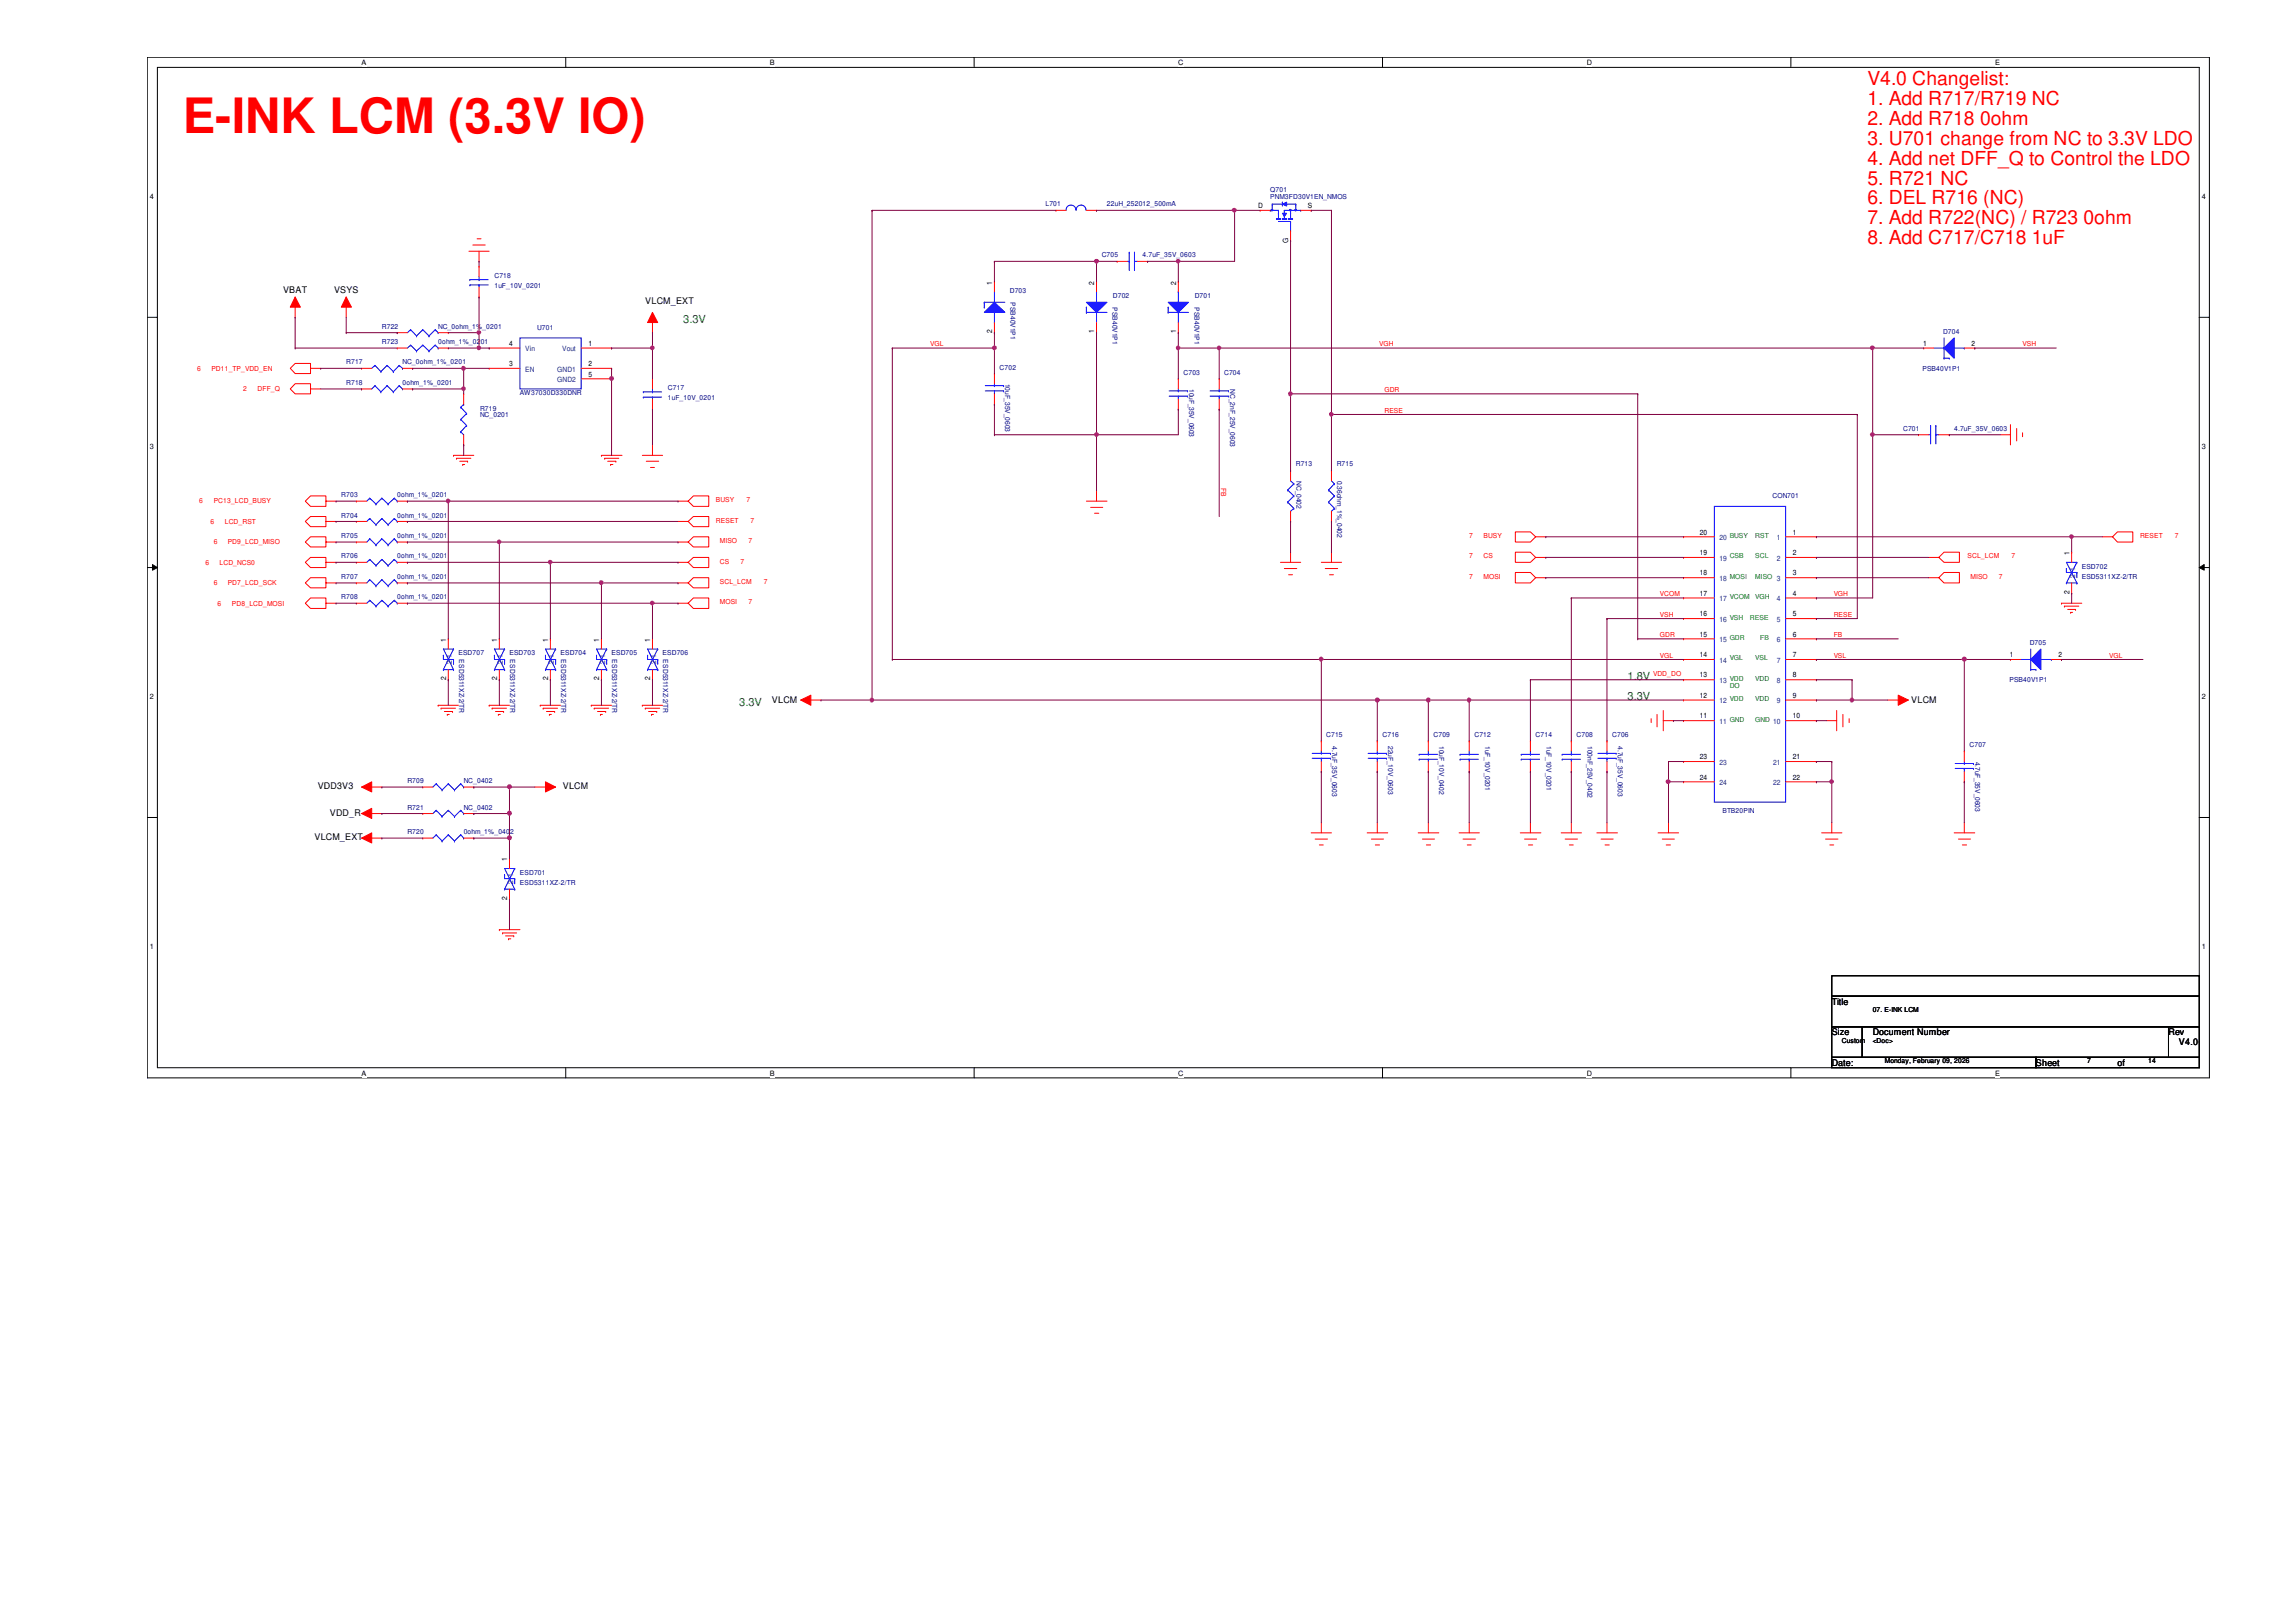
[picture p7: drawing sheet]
<svg xmlns="http://www.w3.org/2000/svg" width="297mm" height="210mm" viewBox="0 0 297 210" stroke-linecap="round" stroke-linejoin="round" font-family="sans-serif">
<defs><g id="words">
<text font-size="6.3" fill="#f00" x="23.7" y="17.2">E-INK LCM (3.3V IO)</text>
<g font-size="2.5" fill="#f00">
<text x="241.6" y="11">V4.0 Changelist:</text>
<text x="241.6" y="13.5">1. Add R717/R719 NC</text>
<text x="241.6" y="16.1">2. Add R718 0ohm</text>
<text x="241.6" y="18.7">3. U701 change from NC to 3.3V LDO</text>
<text x="241.6" y="21.3">4. Add net DFF_Q to Control the LDO</text>
<text x="241.6" y="23.9">5. R721 NC</text>
<text x="241.6" y="26.5">6. DEL R716 (NC)</text>
<text x="241.6" y="29">7. Add R722(NC) / R723 0ohm</text>
<text x="241.6" y="31.6">8. Add C717/C718 1uF</text>
</g>
<g font-size="1.4" fill="#008000">
<text x="88.4" y="41.8">3.3V</text>
<text x="210.6" y="88">1.8V</text>
<text x="95.6" y="91.3">3.3V</text>
<text x="210.6" y="90.6">3.3V</text>
</g>
<g font-size="1.2">
<text x="36.6" y="38">VBAT</text>
<text x="43.2" y="38">VSYS</text>
<text x="83.5" y="39.3">VLCM_EXT</text>
<text x="99.9" y="90.9">VLCM</text>
<text x="247.3" y="90.9">VLCM</text>
<text x="41.1" y="102.1">VDD3V3</text>
<text x="42.7" y="105.6">VDD_R</text>
<text x="72.8" y="102.1">VLCM</text>
<text x="40.7" y="108.8">VLCM_EXT</text>
<text x="237" y="130">Title</text>
<text x="237" y="134">Size</text>
<text x="237" y="137.9">Date:</text>
<text x="242.3" y="134">Document Number</text>
<text x="263.4" y="137.9">Sheet</text>
<text x="273.9" y="137.9">of</text>
<text x="280.5" y="134">Rev</text>
<text x="281.9" y="135.3">V4.0</text>
</g>
<g font-size=".9">
<text x="46.8" y="8.4">A</text>
<text x="99.6" y="8.4">B</text>
<text x="152.4" y="8.4">C</text>
<text x="205.3" y="8.4">D</text>
<text x="258.1" y="8.4">E</text>
<text x="19.4" y="25.7">4</text>
<text x="162.8" y="26.9">D</text>
<text x="169.2" y="26.9">S</text>
<text x="284.9" y="25.7">4</text>
<text x="166.7" y="31.5" transform="rotate(-90 166.7 31.5)">G</text>
<text x="128.4" y="36.8" transform="rotate(-90 128.4 36.8)">1</text>
<text x="141.6" y="36.8" transform="rotate(-90 141.6 36.8)">2</text>
<text x="152.1" y="36.8" transform="rotate(-90 152.1 36.8)">2</text>
<text x="65.9" y="47.4">3</text>
<text x="65.9" y="44.7">4</text>
<text x="76.1" y="44.7">1</text>
<text x="76.1" y="47.4">2</text>
<text x="128.4" y="43.1" transform="rotate(-90 128.4 43.1)">2</text>
<text x="141.6" y="43.1" transform="rotate(-90 141.6 43.1)">1</text>
<text x="152.1" y="43.1" transform="rotate(-90 152.1 43.1)">1</text>
<text x="248.8" y="44.7">1</text>
<text x="255.1" y="44.7">2</text>
<text x="76.1" y="48.7">5</text>
<text x="19.4" y="58.1">3</text>
<text x="284.9" y="58.1">3</text>
<text x="219.9" y="71.8">19</text>
<text x="219.9" y="69.2">20</text>
<text x="231.9" y="69.2">1</text>
<text x="231.9" y="71.8">2</text>
<text x="267.7" y="71.8" transform="rotate(-90 267.7 71.8)">1</text>
<text x="219.9" y="77.1">17</text>
<text x="219.9" y="74.5">18</text>
<text x="231.9" y="74.5">3</text>
<text x="231.9" y="77.1">4</text>
<text x="267.7" y="76.8" transform="rotate(-90 267.7 76.8)">2</text>
<text x="57.7" y="83.1" transform="rotate(-90 57.7 83.1)">1</text>
<text x="64.3" y="83.1" transform="rotate(-90 64.3 83.1)">1</text>
<text x="70.9" y="83.1" transform="rotate(-90 70.9 83.1)">1</text>
<text x="77.5" y="83.1" transform="rotate(-90 77.5 83.1)">1</text>
<text x="84.1" y="83.1" transform="rotate(-90 84.1 83.1)">1</text>
<text x="219.9" y="82.4">15</text>
<text x="219.9" y="79.8">16</text>
<text x="231.9" y="79.8">5</text>
<text x="231.9" y="82.4">6</text>
<text x="57.7" y="88.1" transform="rotate(-90 57.7 88.1)">2</text>
<text x="64.3" y="88.1" transform="rotate(-90 64.3 88.1)">2</text>
<text x="70.9" y="88.1" transform="rotate(-90 70.9 88.1)">2</text>
<text x="77.5" y="88.1" transform="rotate(-90 77.5 88.1)">2</text>
<text x="84.1" y="88.1" transform="rotate(-90 84.1 88.1)">2</text>
<text x="219.9" y="87.7">13</text>
<text x="219.9" y="85">14</text>
<text x="231.9" y="85">7</text>
<text x="231.9" y="87.7">8</text>
<text x="260" y="85">1</text>
<text x="266.3" y="85">2</text>
<text x="19.4" y="90.5">2</text>
<text x="219.9" y="93">11</text>
<text x="219.9" y="90.3">12</text>
<text x="231.9" y="90.3">9</text>
<text x="231.9" y="93">10</text>
<text x="284.9" y="90.5">2</text>
<text x="219.9" y="98.3">23</text>
<text x="219.9" y="100.9">24</text>
<text x="231.9" y="98.3">21</text>
<text x="231.9" y="100.9">22</text>
<text x="65.6" y="111.5" transform="rotate(-90 65.6 111.5)">1</text>
<text x="65.6" y="116.5" transform="rotate(-90 65.6 116.5)">2</text>
<text x="19.4" y="122.8">1</text>
<text x="284.9" y="122.8">1</text>
<text x="242.3" y="131">07. E-INK LCM</text>
<text x="238.3" y="135">Custom</text>
<text x="242.3" y="135">&lt;Doc&gt;</text>
<text x="243.8" y="137.6">Monday, February 09, 2026</text>
<text x="270" y="137.6">7</text>
<text x="277.9" y="137.6">14</text>
<text x="46.8" y="139.2">A</text>
<text x="99.6" y="139.2">B</text>
<text x="152.4" y="139.2">C</text>
<text x="205.3" y="139.2">D</text>
<text x="258.1" y="139.2">E</text>
</g>
<g font-size=".9" fill="#000080">
<text x="135.3" y="26.7">L701</text>
<text x="143.2" y="26.7">22uH_252012_500mA</text>
<text x="164.3" y="24.8">Q701</text>
<text x="164.3" y="25.8">PNM3FD30V1EN_NMOS</text>
<text x="64" y="35.9">C718</text>
<text x="142.5" y="33.3">C705</text>
<text x="147.8" y="33.3">4.7uF_35V_0603</text>
<text x="64" y="37.3">1uF_10V_0201</text>
<text x="130.6" y="37.9">D703</text>
<text x="130.7" y="39.1" transform="rotate(90 130.7 39.1)">PSB40V1P1</text>
<text x="143.9" y="39.8" transform="rotate(90 143.9 39.8)">PSB40V1P1</text>
<text x="144" y="38.6">D702</text>
<text x="154.5" y="39.8" transform="rotate(90 154.5 39.8)">PSB40V1P1</text>
<text x="154.6" y="38.6">D701</text>
<text x="44.8" y="47.2">R717</text>
<text x="49.4" y="42.5">R722</text>
<text x="49.4" y="44.5">R723</text>
<text x="52.1" y="47.2">NC_0ohm_1%_0201</text>
<text x="56.7" y="42.5">NC_0ohm_1%_0201</text>
<text x="56.7" y="44.5">0ohm_1%_0201</text>
<text x="69.5" y="42.7">U701</text>
<text x="129.3" y="47.8">C702</text>
<text x="248.7" y="48">PSB40V1P1</text>
<text x="251.4" y="43.2">D704</text>
<text x="44.8" y="49.8">R718</text>
<text x="52.1" y="49.8">0ohm_1%_0201</text>
<text x="62.1" y="53.1">R719</text>
<text x="67.3" y="51.1">AW37030D330DNR</text>
<text x="86.4" y="50.5">C717</text>
<text x="86.4" y="51.8">1uF_10V_0201</text>
<text x="130" y="49.7" transform="rotate(90 130 49.7)">10uF_35V_0603</text>
<text x="153.1" y="48.5">C703</text>
<text x="153.8" y="50.3" transform="rotate(90 153.8 50.3)">10uF_35V_0603</text>
<text x="158.4" y="48.5">C704</text>
<text x="159.1" y="50.3" transform="rotate(90 159.1 50.3)">NC_2nF_25V_0603</text>
<text x="62.1" y="54">NC_0201</text>
<text x="246.2" y="55.8">C701</text>
<text x="252.8" y="55.8">4.7uF_35V_0603</text>
<text x="44.2" y="64.3">R703</text>
<text x="51.4" y="64.3">0ohm_1%_0201</text>
<text x="167.6" y="60.4">R713</text>
<text x="167.7" y="62.2" transform="rotate(90 167.7 62.2)">NC_0402</text>
<text x="172.9" y="60.4">R715</text>
<text x="173" y="62.2" transform="rotate(90 173 62.2)">0.36ohm_1%_0402</text>
<text x="229.3" y="64.5">CON701</text>
<text x="44.2" y="67">R704</text>
<text x="44.2" y="69.6">R705</text>
<text x="51.4" y="67">0ohm_1%_0201</text>
<text x="51.4" y="69.6">0ohm_1%_0201</text>
<text x="44.2" y="72.3">R706</text>
<text x="44.2" y="74.9">R707</text>
<text x="44.2" y="77.6">R708</text>
<text x="51.4" y="72.3">0ohm_1%_0201</text>
<text x="51.4" y="74.9">0ohm_1%_0201</text>
<text x="51.4" y="77.6">0ohm_1%_0201</text>
<text x="269.3" y="73.6">ESD702</text>
<text x="269.3" y="74.9">ESD5311XZ-2/TR</text>
<text x="262.6" y="83.5">D705</text>
<text x="59.3" y="84.8">ESD707</text>
<text x="59.4" y="85.3" transform="rotate(90 59.4 85.3)">ESD5311XZ-2/TR</text>
<text x="65.9" y="84.8">ESD703</text>
<text x="66" y="85.3" transform="rotate(90 66 85.3)">ESD5311XZ-2/TR</text>
<text x="72.5" y="84.8">ESD704</text>
<text x="72.6" y="85.3" transform="rotate(90 72.6 85.3)">ESD5311XZ-2/TR</text>
<text x="79.1" y="84.8">ESD705</text>
<text x="79.2" y="85.3" transform="rotate(90 79.2 85.3)">ESD5311XZ-2/TR</text>
<text x="85.7" y="84.8">ESD706</text>
<text x="85.8" y="85.3" transform="rotate(90 85.8 85.3)">ESD5311XZ-2/TR</text>
<text x="260" y="88.3">PSB40V1P1</text>
<text x="171.6" y="95.4">C715</text>
<text x="178.9" y="95.4">C716</text>
<text x="185.5" y="95.4">C709</text>
<text x="190.8" y="95.4">C712</text>
<text x="198.7" y="95.4">C714</text>
<text x="204" y="95.4">C708</text>
<text x="208.6" y="95.4">C706</text>
<text x="52.7" y="101.3">R709</text>
<text x="60" y="101.3">NC_0402</text>
<text x="172.3" y="96.6" transform="rotate(90 172.3 96.6)">4.7uF_35V_0603</text>
<text x="179.6" y="96.6" transform="rotate(90 179.6 96.6)">22uF_10V_0603</text>
<text x="186.2" y="96.6" transform="rotate(90 186.2 96.6)">10uF_10V_0402</text>
<text x="192.2" y="96.6" transform="rotate(90 192.2 96.6)">1uF_10V_0201</text>
<text x="200.1" y="96.6" transform="rotate(90 200.1 96.6)">1uF_10V_0201</text>
<text x="205.4" y="96.6" transform="rotate(90 205.4 96.6)">100nF_25V_0402</text>
<text x="209.3" y="96.6" transform="rotate(90 209.3 96.6)">4.7uF_35V_0603</text>
<text x="254.8" y="96.7">C707</text>
<text x="255.5" y="98.6" transform="rotate(90 255.5 98.6)">4.7uF_35V_0603</text>
<text x="52.7" y="107.9">R720</text>
<text x="52.7" y="104.8">R721</text>
<text x="60" y="107.9">0ohm_1%_0402</text>
<text x="60" y="104.8">NC_0402</text>
<text x="222.8" y="105.2">BTB20PIN</text>
<text x="67.3" y="113.2">ESD701</text>
<text x="67.3" y="114.5">ESD5311XZ-2/TR</text>
</g>
<g font-size=".9" fill="#f00">
<text x="25.5" y="48">6</text>
<text x="27.3" y="48">PD11_TP_VDD_EN</text>
<text x="120.4" y="44.8">VGL</text>
<text x="178.4" y="44.8">VGH</text>
<text x="261.7" y="44.8">VSH</text>
<text x="31.5" y="50.6">2</text>
<text x="33.3" y="50.6">DFF_Q</text>
<text x="179.1" y="53.4">RESE</text>
<text x="179.1" y="50.7">GDR</text>
<text x="25.8" y="65.2">6</text>
<text x="27.6" y="65.2">PC13_LCD_BUSY</text>
<text x="92.6" y="65">BUSY</text>
<text x="96.6" y="65">7</text>
<text x="158" y="63.1" transform="rotate(90 158 63.1)">FB</text>
<text x="27.2" y="67.8">6</text>
<text x="27.6" y="70.4">6</text>
<text x="29.1" y="67.8">LCD_RST</text>
<text x="29.5" y="70.4">PD9_LCD_MISO</text>
<text x="92.6" y="67.6">RESET</text>
<text x="93.1" y="70.3">MISO</text>
<text x="96.8" y="70.3">7</text>
<text x="97.1" y="67.6">7</text>
<text x="190.1" y="69.6">7</text>
<text x="191.9" y="69.6">BUSY</text>
<text x="276.9" y="69.6">RESET</text>
<text x="281.3" y="69.6">7</text>
<text x="26.6" y="73.1">6</text>
<text x="27.6" y="75.7">6</text>
<text x="28.4" y="73.1">LCD_NCS0</text>
<text x="29.5" y="75.7">PD7_LCD_SCK</text>
<text x="93.1" y="72.9">CS</text>
<text x="93.1" y="75.6">SCL_LCM</text>
<text x="95.8" y="72.9">7</text>
<text x="98.8" y="75.6">7</text>
<text x="190.1" y="72.3">7</text>
<text x="190.1" y="74.9">7</text>
<text x="191.9" y="72.3">CS</text>
<text x="191.9" y="74.9">MOSI</text>
<text x="214.8" y="77.1">VCOM</text>
<text x="237.2" y="77.1">VGH</text>
<text x="254.6" y="72.3">SCL_LCM</text>
<text x="254.9" y="74.9">MISO</text>
<text x="258.6" y="74.9">7</text>
<text x="260.2" y="72.3">7</text>
<text x="28.2" y="78.4">6</text>
<text x="30" y="78.4">PD8_LCD_MOSI</text>
<text x="93.1" y="78.2">MOSI</text>
<text x="96.8" y="78.2">7</text>
<text x="214.8" y="79.8">VSH</text>
<text x="214.8" y="82.4">GDR</text>
<text x="237.2" y="82.4">FB</text>
<text x="237.2" y="79.8">RESE</text>
<text x="213.9" y="87.5">VDD_DO</text>
<text x="214.8" y="85.1">VGL</text>
<text x="237.2" y="85.1">VSL</text>
<text x="272.9" y="85.1">VGL</text>
</g>
<g font-size=".9" fill="#004080">
<text x="67.9" y="45.5">Vin</text>
<text x="72.7" y="45.5">Vout</text>
<text x="67.9" y="48.1">EN</text>
<text x="72.1" y="48.1">GND1</text>
<text x="72.1" y="49.4">GND2</text>
<text x="222.5" y="69.9">20</text>
<text x="229.9" y="69.9">1</text>
<text x="222.5" y="77.8">17</text>
<text x="222.5" y="75.2">18</text>
<text x="222.5" y="72.6">19</text>
<text x="229.9" y="72.6">2</text>
<text x="229.9" y="75.2">3</text>
<text x="229.9" y="77.8">4</text>
<text x="268.5" y="74.8" transform="rotate(-90 268.5 74.8)">2</text>
<text x="268.5" y="73.9" transform="rotate(-90 268.5 73.9)">1</text>
<text x="222.5" y="83.1">15</text>
<text x="222.5" y="80.5">16</text>
<text x="229.9" y="80.5">5</text>
<text x="229.9" y="83.1">6</text>
<text x="58.5" y="86" transform="rotate(-90 58.5 86)">2</text>
<text x="58.5" y="85.1" transform="rotate(-90 58.5 85.1)">1</text>
<text x="65.1" y="86" transform="rotate(-90 65.1 86)">2</text>
<text x="65.1" y="85.1" transform="rotate(-90 65.1 85.1)">1</text>
<text x="71.7" y="86" transform="rotate(-90 71.7 86)">2</text>
<text x="71.7" y="85.1" transform="rotate(-90 71.7 85.1)">1</text>
<text x="78.3" y="86" transform="rotate(-90 78.3 86)">2</text>
<text x="78.3" y="85.1" transform="rotate(-90 78.3 85.1)">1</text>
<text x="84.9" y="86" transform="rotate(-90 84.9 86)">2</text>
<text x="84.9" y="85.1" transform="rotate(-90 84.9 85.1)">1</text>
<text x="222.5" y="88.4">13</text>
<text x="222.5" y="85.8">14</text>
<text x="229.9" y="85.8">7</text>
<text x="229.9" y="88.4">8</text>
<text x="222.5" y="93.7">11</text>
<text x="222.5" y="91">12</text>
<text x="229.4" y="93.7">10</text>
<text x="229.9" y="91">9</text>
<text x="222.5" y="99">23</text>
<text x="222.5" y="101.6">24</text>
<text x="229.4" y="99">21</text>
<text x="229.4" y="101.6">22</text>
<text x="66.4" y="113.5" transform="rotate(-90 66.4 113.5)">1</text>
<text x="66.4" y="114.4" transform="rotate(-90 66.4 114.4)">2</text>
</g>
<g font-size=".9" fill="#008000">
<text x="223.8" y="69.6">BUSY</text>
<text x="227.1" y="69.6">RST</text>
<text x="223.8" y="72.3">CSB</text>
<text x="223.8" y="74.9">MOSI</text>
<text x="223.8" y="77.6">VCOM</text>
<text x="227.1" y="72.3">SCL</text>
<text x="227.1" y="74.9">MISO</text>
<text x="227.1" y="77.6">VGH</text>
<text x="223.8" y="80.2">VSH</text>
<text x="223.8" y="82.8">GDR</text>
<text x="226.4" y="80.2">RESE</text>
<text x="227.7" y="82.8">FB</text>
<text x="223.8" y="85.5">VGL</text>
<text x="223.8" y="88.1">VDD</text>
<text x="223.8" y="89">DO</text>
<text x="227.1" y="85.5">VSL</text>
<text x="227.1" y="88.1">VDD</text>
<text x="223.8" y="90.8">VDD</text>
<text x="223.8" y="93.4">GND</text>
<text x="227.1" y="90.8">VDD</text>
<text x="227.1" y="93.4">GND</text>
</g>
</g></defs>
<path d="M19.1 7.4h266.7v132.1h-266.7zM20.4 8.7h264.1v129.5h-264.1z" fill="none" stroke="#000" stroke-width=".13"/>
<g fill="#fff">
<path d="M46.8 7.6h.6v1h-.6z"/>
<path d="M46.8 138.3h.6v1.1h-.6z"/>
</g>
<path d="M73.2 7.4v1.3M73.2 138.2v1.3" fill="none" stroke="#000" stroke-width=".13"/>
<g fill="#fff">
<path d="M99.6 7.6h.6v1h-.6z"/>
<path d="M99.6 138.3h.6v1.1h-.6z"/>
</g>
<path d="M126 7.4v1.3M126 138.2v1.3" fill="none" stroke="#000" stroke-width=".13"/>
<g fill="#fff">
<path d="M152.4 7.6h.7v1h-.7z"/>
<path d="M152.4 138.3h.7v1.1h-.7z"/>
</g>
<path d="M178.9 7.4v1.3M178.9 138.2v1.3" fill="none" stroke="#000" stroke-width=".13"/>
<g fill="#fff">
<path d="M205.3 7.6h.7v1h-.7z"/>
<path d="M205.3 138.3h.7v1.1h-.7z"/>
</g>
<path d="M231.7 7.4v1.3M231.7 138.2v1.3" fill="none" stroke="#000" stroke-width=".13"/>
<g fill="#fff">
<path d="M258.1 7.6h.6v1h-.6z"/>
<path d="M258.1 138.3h.6v1.1h-.6z"/>
<path d="M19.4 24.9h.5v1h-.5z"/>
<path d="M284.9 24.9h.5v1h-.5z"/>
<path d="M19.4 57.2h.5v1.1h-.5z"/>
<path d="M284.9 57.2h.5v1.1h-.5z"/>
</g>
<path d="M19.1 41.1h1.3M284.5 41.1h1.3" fill="none" stroke="#000" stroke-width=".13"/>
<g fill="#fff">
<path d="M19.4 89.6h.5v1.1h-.5z"/>
<path d="M284.9 89.6h.5v1.1h-.5z"/>
</g>
<path d="M19.1 73.4h1.3M19.7 73.1l.7 .3-.7 .4zM284.5 73.4l.7-.3v.7zM284.5 73.4h1.3" fill="none" stroke="#000" stroke-width=".13"/>
<path d="M19.7 73.1l.7 .3-.7 .4zM284.5 73.4l.7-.3v.7z" fill="#000"/>
<g fill="#fff">
<path d="M19.4 122h.5v1h-.5z"/>
<path d="M284.9 122h.5v1h-.5z"/>
</g>
<path d="M19.1 105.8h1.3M284.5 105.8h1.3" fill="none" stroke="#000" stroke-width=".13"/>
<path d="M103.6 90.6l1.3-.6v1.3z" fill="#f00"/>
<g fill="none" stroke="#f00" stroke-width=".13">
<path d="M140.5 64.9h2.7M141.1 65.7h1.6M141.6 66.4h.6M141.9 63.5v1.4M165.7 72.8h2.6M166.2 73.6h1.6M166.7 74.4h.5M167 71.5v1.3M170.9 72.8h2.7M171.5 73.6h1.6M172 74.4h.5M172.3 71.5v1.3"/>
<path d="M103.6 90.6l1.3-.6v1.3zM103.6 90.6h2.6M183.5 107.8h2.6M184 108.6h1.6M184.5 109.3h.6M184.8 106.5v1.3M188.8 107.8h2.6M189.3 108.6h1.6M189.8 109.3h.5M190.1 106.5v1.3M202 107.8h2.6M202.5 108.6h1.6"/>
<path d="M203 109.3h.5M203.3 106.5v1.3M206.6 107.8h2.7M207.1 108.6h1.6M207.6 109.3h.6M207.9 106.5v1.3"/>
</g>
<path d="M46.8 101.9l1.3-.7v1.3z" fill="#f00"/>
<path d="M46.8 101.9l1.3-.7v1.3zM46.8 101.9h2.6" fill="none" stroke="#f00" stroke-width=".13"/>
<path d="M70.6 101.2l1.3 .7-1.3 .6z" fill="#f00"/>
<path d="M77.8 58.9h.1M77.8 58.9h2.7M78.2 59.3h.1M78.2 59.3h1.9M78.6 59.7h1.1M79.7 59.7h.1M79 60.1h.1M79 60.1h.3M69.2 101.9h2.7M70.6 101.2l1.3 .7-1.3 .6z" fill="none" stroke="#f00" stroke-width=".13"/>
<path d="M38.2 38.4l.7 1.4h-1.4z" fill="#f00"/>
<path d="M38.2 38.4l.7 1.4h-1.4zM38.2 38.4v2.7" fill="none" stroke="#f00" stroke-width=".13"/>
<path d="M84.4 40.4l.7 1.3h-1.3z" fill="#f00"/>
<g fill="none" stroke="#f00" stroke-width=".13">
<path d="M84.4 40.4l.7 1.3h-1.3zM84.4 40.4v2.7M213.6 93v.5M214.4 92.5v1.6M215.2 93.3h1.3M215.2 91.9v2.7M236.3 93.3h1.3M237.6 91.9v2.7M238.4 92.5v1.6M239.2 93v.5M64.6 120.3h.1M64.6 120.3h2.7"/>
<path d="M65 120.7h.1M65 120.7h1.8M65.4 121.1h1.1M65.8 121.5h.1M65.8 121.5h.3M66.5 121.1h.1"/>
</g>
<path d="M245.6 90l1.3 .6-1.3 .7z" fill="#f00"/>
<g fill="none" stroke="#f00" stroke-width=".13">
<path d="M258.8 56.3h1.3M260.1 54.9v2.7M260.9 55.5v1.6M261.7 56v.5M266.7 78.1h.1M266.7 78.1h2.6M267.1 78.4h.1M267.1 78.4h1.8M267.5 78.9h1M267.9 79.2h.1M267.9 79.2h.2M268.5 78.9h.1"/>
<path d="M244.2 90.6h2.7M245.6 90l1.3 .6-1.3 .7zM169.6 107.8h2.7M170.1 108.6h1.6M170.7 109.3h.5M170.9 106.5v1.3M196.7 107.8h2.6M197.2 108.6h1.6M197.7 109.3h.6M198 106.5v1.3M214.5 107.8h2.7M215.1 108.6h1.5"/>
<path d="M215.6 109.3h.5M215.9 106.5v1.3M235.7 107.8h2.6M236.2 108.6h1.6M236.7 109.3h.5M237 106.5v1.3M252.8 107.8h2.7M253.4 108.6h1.5M253.9 109.3h.5M254.1 106.5v1.3"/>
</g>
<path d="M46.8 105.3l1.3-.7v1.3z" fill="#f00"/>
<g fill="none" stroke="#f00" stroke-width=".13">
<path d="M58.7 58.9h.1M58.7 58.9h2.6M59.1 59.3h.1M59.1 59.3h1.8M59.5 59.7h1M60.5 59.7h.1M59.9 60.1h.1M59.9 60.1h.2M56.7 91.3h.1M56.7 91.3h2.6M57.1 91.7h.1M57.1 91.7h1.8"/>
<path d="M57.5 92.1h1M57.9 92.5h.1M57.9 92.5h.2M58.5 92.1h.1M63.3 91.3h.1M63.3 91.3h2.6M63.7 91.7h.1M63.7 91.7h1.8M64.1 92.1h1.1M64.5 92.5h.1M64.5 92.5h.2M65.2 92.1h.1"/>
<path d="M69.9 91.3h.1M69.9 91.3h2.6M70.3 91.7h.1M70.3 91.7h1.8M70.7 92.1h1.1M71.1 92.5h.1M71.1 92.5h.2M71.8 92.1h.1M76.5 91.3h.1M76.5 91.3h2.6M76.9 91.7h.1M76.9 91.7h1.8"/>
<path d="M77.3 92.1h1.1M77.7 92.5h.1M77.7 92.5h.2M78.4 92.1h.1M83.1 91.3h.1M83.1 91.3h2.6M83.5 91.7h.1M83.5 91.7h1.8M83.9 92.1h1.1M84.3 92.5h.1M84.3 92.5h.2M85 92.1h.1"/>
<path d="M46.8 105.3l1.3-.7v1.3zM46.8 105.3h2.6M176.9 107.8h2.6M177.4 108.6h1.6M177.9 109.3h.6M178.2 106.5v1.3"/>
</g>
<path d="M46.8 108.5l1.3-.7v1.3z" fill="#f00"/>
<path d="M46.8 108.5l1.3-.7v1.3zM46.8 108.5h2.6" fill="none" stroke="#f00" stroke-width=".13"/>
<path d="M44.8 38.4l.7 1.4h-1.3z" fill="#f00"/>
<g fill="none" stroke="#f00" stroke-width=".13">
<path d="M44.8 38.4l.7 1.4h-1.3zM44.8 38.4v2.7M60.7 32.5h2.6M61.2 31.7h1.6M61.7 30.9h.5M62 32.5v1.3M40.2 47.7v.6h-2l-.7-.6 .7-.7h2v.7h1.3M40.2 50.3v.7h-2l-.7-.7 .7-.6h2v.6h1.3M60 57.6h.1M60 51h.1M60 51v1.3M60 56.3v1.3"/>
<path d="M83.1 58.9h2.6M83.6 59.7h1.6M84.4 57.6v1.3M42.2 67.5v.7h-2l-.7-.7 .7-.7h2v.7h1.3M42.2 64.9v.6h-2l-.7-.6 .7-.7h2v.7h1.3M42.2 75.4v.7h-2l-.7-.7 .7-.6h2v.6h1.3M42.2 78.1v.6h-2l-.7-.6 .7-.7h2v.7h1.3M42.2 72.8v.6h-2l-.7-.6 .7-.7h2v.7h1.3M42.2 70.1v.7h-2l-.7-.7 .7-.6h2v.6h1.3M46.1 72.8h.1M46.1 72.8h1.4M51.4 72.8h1.3"/>
<path d="M52.7 72.8h.1M84.2 60.5h.5M87.7 67.5h1.3l.7 .7h2v-1.4h-2l-.7 .7M87.7 72.8h1.3l.7 .6h2v-1.3h-2l-.7 .7M87.7 75.4h1.3l.7 .7h2v-1.3h-2l-.7 .6M87.7 78.1h1.3l.7 .6h2v-1.3h-2l-.7 .7M87.7 64.9h1.3l.7 .6h2v-1.3h-2l-.7 .7M87.7 70.1h1.3l.7 .7h2v-1.3h-2l-.7 .6M198.7 69.5l-.7-.7h-2v1.3h2l.7-.6h1.3M198.7 72.1l-.7-.6h-2v1.3h2l.7-.7h1.3M198.7 74.8l-.7-.7h-2v1.3h2l.7-.6h1.3M249.5 72.1h1.3l.7 .7h2v-1.3h-2l-.7 .6"/>
<path d="M249.5 74.8h1.3l.7 .6h2v-1.3h-2l-.7 .7M272 69.5h1.3l.6 .6h2v-1.3h-2l-.6 .7M58 82.7h.1M58 88h.1M58 82.7v1.3M58 86.7v1.3"/>
</g>
<path d="M237 126.3h47.5v2.6h-47.5zM237 128.9h47.5v4h-47.5zM237 132.9h3.9v3.9h-3.9zM237 136.8h26.4v1.4h-26.4zM240.9 132.9h39.6v3.9h-39.6zM263.4 136.8h21.1v1.4h-21.1zM280.5 132.9h4v3.9h-4z" fill="none" stroke="#000" stroke-width=".13"/>
<g fill="none" stroke="#00f" stroke-width=".13">
<path d="M59.6 55.9h.1M59.6 54.3h.1M59.6 52.7h.1M59.6 55.9l.4 .4M59.6 54.3l.8 .8M59.6 52.7l.8 .8M60 52.3h.1M60 52.3l-.4 .4M60.4 55.1h.1M60.4 53.5h.1M60.4 55.1l-.8 .8M60.4 53.5l-.8 .8"/>
<path d="M47.8 72.4h.1M47.8 72.4l-.3 .4M47.8 72.4l.8 .8M48.6 73.2h.1M49.4 72.4h.1M49.4 72.4l-.8 .8M49.4 72.4l.8 .8M50.2 73.2h.1M51 72.4h.1M51 72.4l-.8 .8M51 72.4l.4 .4M51.4 72.8h.1"/>
<path d="M57.4 86.7h.1M57.4 84.8h.1M57.4 86.7h1.3M57.4 84.8v.5h1.3M58.7 86.7h.1M58.7 84h.1M58.7 85.3h.1M58.7 85.9h.1M58.7 84h-1.3l1.3 2.7M58.7 84l-1.3 2.7M58.7 85.3v.6"/>
</g>
<path d="M166.7 28.3h.5v.1h-.5z" fill-rule="evenodd" fill="#00f"/>
<path d="M166.7 28.3h.5v.1h-.5z" fill="none" stroke="#00f" stroke-width=".13"/>
<path d="M165.9 28.3h.6v.1h-.6z" fill-rule="evenodd" fill="#00f"/>
<path d="M165.9 28.3h.6v.1h-.6z" fill="none" stroke="#00f" stroke-width=".13"/>
<path d="M165.1 28.3h.6v.1h-.6z" fill-rule="evenodd" fill="#00f"/>
<g fill="none" stroke="#00f" stroke-width=".13">
<path d="M164.3 27.2h.1M164.3 27.2h1.1M165.1 28.3h.6v.1h-.6zM165.4 27.6h.1M165.4 27.2h.1M165.4 27.2v1.1M165.4 28.7h1.6M166.2 27.2h.1M166.2 28.3h.1M166.2 27.2v1.1M166.2 27.2h2.1M167 27.6h.1"/>
<path d="M167 28.7h.1M167 29.8h.1M167 27.2h.1M167 27.2v1.1M167 28.7v1.1M168.3 27.2h.1"/>
</g>
<path d="M166.9 27.1h.1v.2h-.1z" fill-rule="evenodd" fill="#00f"/>
<path d="M166.9 27.1h.1v.2h-.1z" fill="none" stroke="#00f" stroke-width=".13"/>
<path d="M167.5 27.1h.2v.2h-.2z" fill-rule="evenodd" fill="#00f"/>
<path d="M167.5 27.1h.2v.2h-.2z" fill="none" stroke="#00f" stroke-width=".13"/>
<path d="M164.5 27.1h.1v.2h-.1z" fill-rule="evenodd" fill="#00f"/>
<path d="M164.5 27.1h.1v.2h-.1zM164.6 26.4h.1M164.6 26.4v.8M165.9 26.2h.1M165.9 26.2v.5M167.6 26.4h.1M167.6 26.4v.8" fill="none" stroke="#00f" stroke-width=".13"/>
<path d="M165.9 26.4l.6-.2v.5z" fill-rule="evenodd" fill="#00f"/>
<path d="M164.6 26.4h1.3M165.9 26.4l.6-.2v.5zM165.9 26.4h.1M166.5 26.4h.1M166.5 26.4h1.1" fill="none" stroke="#00f" stroke-width=".13"/>
<path d="M165.9 27.6h.6l-.3 .4z" fill-rule="evenodd" fill="#00f"/>
<g fill="none" stroke="#00f" stroke-width=".13">
<path d="M139.1 27.2a.62 .62 0 0 0-.6-.7 .62 .62 0 0 0-.6 .7M140.5 27.2a.62 .62 0 0 0-.7-.7 .62 .62 0 0 0-.6 .7M145.8 33.8h.3M146.1 33.8h.1M146.1 32.6h.1M146.1 32.6v2.4M146.8 32.6h.1M146.8 33.8h.1M146.8 33.8h.4M146.8 32.6v2.4M151.1 39.8h.1M151.1 39.8v.6"/>
<path d="M165.9 27.6h.6l-.3 .4zM67.3 43.7h7.9v6.6h-7.9zM83.2 50.7h.1M83.2 51.4h.1M83.2 50.7h2.4M83.2 51.4h2.4M84.4 51.4h.1M84.4 50.7h.1M84.4 50.3v.4M84.4 51.4v.2M156.5 51.3h2.4M156.5 50.6h2.4"/>
<path d="M157.7 50.6h.1M157.7 51.3h.1M157.7 50.3v.3M157.7 51.3v.3M158.9 51.3h.1M158.9 50.6h.1M47.8 75h.1M47.8 77.7h.1M47.8 75l-.3 .4M47.8 75l.8 .8M47.8 77.7l-.3 .4M47.8 77.7l.8 .7"/>
<path d="M48.6 75.8h.1M48.6 78.4h.1M49.4 75h.1M49.4 77.7h.1M49.4 75l-.8 .8M49.4 75l.8 .8M49.4 77.7l-.8 .7M49.4 77.7l.8 .7M50.2 75.8h.1M50.2 78.4h.1M51 75h.1M51 77.7h.1"/>
<path d="M51 75l-.8 .8M51 75l.4 .4M51 77.7l-.8 .7M51 77.7l.4 .4M51.4 75.4h.1M51.4 78.1h.1M171.9 63.4h.1M171.9 65h.1M171.9 63.4l.7 .8M171.9 65l.7 .8M172.3 66.2h.1M172.3 62.2l.3 .4"/>
<path d="M172.6 62.6h.1M172.6 64.2h.1M172.6 65.8h.1M172.6 62.6l-.7 .8M172.6 64.2l-.7 .8M172.6 65.8l-.3 .4M221.8 65.5h9.2v38.3h-9.2zM77.2 86.7h.1M77.2 84.8h.1M77.2 86.7h1.3M77.2 84.8v.5h1.3M78.5 86.7h.1"/>
<path d="M78.5 84h.1M78.5 85.3h.1M78.5 85.9h.1M78.5 84h-1.3l1.3 2.7M78.5 84l-1.3 2.7M78.5 85.3v.6M169.8 98.1h2.3M169.8 97.5h2.3M170.9 97.5h.1M170.9 98.1h.1M170.9 97.2v.3M170.9 98.1v.5"/>
<path d="M172.1 98.1h.1M172.1 97.5h.1M188.9 97.6h.1M188.9 98.3h.1M188.9 97.6h2.4M188.9 98.3h2.4M190.1 98.3h.1M190.1 97.6h.1M190.1 97.2v.4M190.1 98.3v.3M196.8 97.6h.1M196.8 98.3h.1"/>
<path d="M196.8 97.6h2.4M196.8 98.3h2.4M198 98.3h.1M198 97.6h.1M198 97.2v.4M198 98.3v.3M202.1 97.6h.1M202.1 98.3h.1M202.1 97.6h2.4M202.1 98.3h2.4M203.3 98.3h.1M203.3 97.6h.1"/>
<path d="M203.3 97.2v.4M203.3 98.3v.3M206.7 98.1h2.4M206.7 97.5h2.4M207.9 97.5h.1M207.9 98.1h.1M207.9 97.2v.3M207.9 98.1v.5M209.1 98.1h.1M209.1 97.5h.1M56.4 108h.1M56.4 108l-.4 .5"/>
<path d="M56.4 108l.8 .8M57.2 108.8h.1M58 108h.1M58 108l-.8 .8M58 108l.8 .8M58.8 108.8h.1M59.6 108h.1M59.6 108l-.8 .8M59.6 108l.4 .5M60 108.5h.1"/>
</g>
<g fill="none" stroke="#f00" stroke-width=".13">
<path d="M136.6 27.2h.1M136.6 27.2h1.3M140.5 27.2h1.4M141.9 27.2h.1M144.5 33.8h.1M144.5 33.8h1.3M147.2 33.8h1.3M148.5 33.8h.1M163 27.2h.1M163 27.2h1.3M167 31.2h.1M167 29.8v1.4"/>
<path d="M168.3 27.2h1.3M169.6 27.2h.1M63.3 47.7h.1M63.3 45h.1M63.3 45h4M63.3 47.7h4M75.2 45h3.9M75.2 47.7h3.9M75.2 49h3.9M79.1 45h.1M79.1 47.7h.1M79.1 49h.1"/>
<path d="M84.4 53h.1M84.4 49h.1M84.4 49v1.3M84.4 51.6v1.4M157.7 49h.1M157.7 53h.1M157.7 49v1.3M157.7 51.6v1.4M46.1 75.4h.1M46.1 78.1h.1M46.1 75.4h1.4M46.1 78.1h1.4"/>
<path d="M51.4 75.4h1.3M51.4 78.1h1.3M52.7 75.4h.1M52.7 78.1h.1M172.3 60.9h.1M172.3 67.5h.1M172.3 60.9v1.3M172.3 66.2v1.3M217.8 77.4h.1M217.8 74.8h.1M217.8 72.1h.1M217.8 69.5h.1"/>
<path d="M217.8 69.5h4M217.8 72.1h4M217.8 74.8h4M217.8 77.4h4M231 69.5h4M231 72.1h4M231 74.8h4M231 77.4h4M235 69.5h.1M235 72.1h.1M235 74.8h.1M235 77.4h.1"/>
<path d="M77.8 82.7h.1M77.8 88h.1M77.8 82.7v1.3M77.8 86.7v1.3M170.9 95.9h.1M170.9 99.9h.1M170.9 95.9v1.3M170.9 98.6v1.3M190.1 99.9h.1M190.1 95.9h.1M190.1 95.9v1.3M190.1 98.6v1.3"/>
<path d="M198 99.9h.1M198 95.9h.1M198 95.9v1.3M198 98.6v1.3M203.3 99.9h.1M203.3 95.9h.1M203.3 95.9v1.3M203.3 98.6v1.3M207.9 95.9h.1M207.9 99.9h.1M207.9 95.9v1.3M207.9 98.6v1.3"/>
<path d="M217.8 93.3h.1M217.8 90.6h.1M217.8 88h.1M217.8 85.3h.1M217.8 82.7h.1M217.8 80.1h.1M217.8 98.6h.1M217.8 80.1h4M217.8 82.7h4M217.8 85.3h4M217.8 88h4M217.8 90.6h4"/>
<path d="M217.8 93.3h4M217.8 98.6h4M231 80.1h4M231 82.7h4M231 85.3h4M231 88h4M231 90.6h4M231 93.3h4M231 98.6h4M235 80.1h.1M235 82.7h.1M235 85.3h.1"/>
<path d="M235 88h.1M235 90.6h.1M235 93.3h.1M235 98.6h.1M54.7 108.5h.1M54.7 108.5h1.3M60 108.5h1.3M61.3 108.5h.1M217.8 101.2h.1M217.8 101.2h4M231 101.2h4M235 101.2h.1"/>
</g>
<path d="M151.1 39.1h2.7l-1.4 1.3z" fill="#00f"/>
<g fill="none" stroke="#00f" stroke-width=".13">
<path d="M151.1 39.1h2.7l-1.4 1.3zM152.4 37.8h.1M152.4 37.8v1.3M48.5 47.3h.1M48.5 47.3l-.4 .4M48.5 47.3l.8 .8M49.3 48.1h.1M50.1 47.3h.1M50.1 47.3l-.8 .8M50.1 47.3l.8 .8M50.9 48.1h.1M51.6 47.3h.1"/>
<path d="M51.6 47.3l-.7 .8M51.6 47.3l.5 .4M52.1 47.7h.1M53.1 42.7h.1M53.1 44.7h.1M53.1 42.7l-.4 .4M53.1 42.7l.8 .8M53.1 44.7l-.4 .3M53.1 44.7l.8 .7M53.9 43.5h.1M53.9 45.4h.1M54.7 42.7h.1"/>
<path d="M54.7 44.7h.1M54.7 42.7l-.8 .8M54.7 42.7l.8 .8M54.7 44.7l-.8 .7M54.7 44.7l.8 .7M55.5 43.5h.1M55.5 45.4h.1M56.3 42.7h.1M56.3 44.7h.1M56.3 42.7l-.8 .8M56.3 42.7l.4 .4M56.3 44.7l-.8 .7"/>
<path d="M56.3 44.7l.4 .3M56.7 43.1h.1M56.7 45h.1M127.5 50.6h2.3M127.5 49.9h2.3M128.7 49.9h.1M128.7 50.6h.1M128.7 49.7v.2M128.7 50.6v.4M129.8 50.6h.1M129.8 49.9h.1M151.1 40.4h.1"/>
<path d="M151.1 40.4h2.7M151.3 50.6h2.3M151.3 51.3h2.3M152.4 40.4h.1M152.4 50.6h.1M152.4 51.3h.1M152.4 40.4v1.3M152.4 50.3v.3M152.4 51.3v.3M153.6 51.3h.1M153.6 50.6h.1M249.5 56.3h.3"/>
<path d="M249.8 56.3h.1M249.8 55.1h.1M249.8 55.1v2.3M250.4 55.1h.1M250.4 56.3h.1M250.4 56.3h.4M250.4 55.1v2.3M47.8 64.5h.1M47.8 67.1h.1M47.8 64.5l-.3 .4M47.8 64.5l.8 .7M47.8 67.1l-.3 .4"/>
<path d="M47.8 67.1l.8 .8M48.6 65.2h.1M48.6 67.9h.1M49.4 64.5h.1M49.4 67.1h.1M49.4 64.5l-.8 .7M49.4 64.5l.8 .7M49.4 67.1l-.8 .8M49.4 67.1l.8 .8M50.2 65.2h.1M50.2 67.9h.1M51 64.5h.1"/>
<path d="M51 67.1h.1M51 64.5l-.8 .7M51 64.5l.4 .4M51 67.1l-.8 .8M51 67.1l.4 .4M51.4 64.9h.1M51.4 67.5h.1M64 86.7h.1M64 84.8h.1M64 86.7h1.3M64 84.8v.5h1.3M65.3 86.7h.1"/>
<path d="M65.3 84h.1M65.3 85.3h.1M65.3 85.9h.1M65.3 84h-1.3l1.3 2.7M65.3 84l-1.3 2.7M65.3 85.3v.6M70.6 86.7h.1M70.6 84.8h.1M70.6 86.7h1.3M70.6 84.8v.5h1.3M71.9 86.7h.1M71.9 84h.1"/>
<path d="M71.9 85.3h.1M71.9 85.9h.1M71.9 84h-1.3l1.3 2.7M71.9 84l-1.3 2.7M71.9 85.3v.6M177 98.1h2.4M177 97.5h2.4M178.2 97.5h.1M178.2 98.1h.1M178.2 97.2v.3M178.2 98.1v.5M179.4 98.1h.1"/>
<path d="M179.4 97.5h.1M262.7 86.7h.7M263.4 86.7h.1M56.4 101.4h.1M56.4 104.9h.1M56.4 101.4l-.4 .5M56.4 101.4l.8 .8M56.4 104.9l-.4 .4M56.4 104.9l.8 .8M57.2 102.2h.1M57.2 105.7h.1M58 101.4h.1"/>
<path d="M58 104.9h.1M58 101.4l-.8 .8M58 101.4l.8 .8M58 104.9l-.8 .8M58 104.9l.8 .8M58.8 102.2h.1M58.8 105.7h.1M59.6 101.4h.1M59.6 104.9h.1M59.6 101.4l-.8 .8M59.6 101.4l.4 .5M59.6 104.9l-.8 .8"/>
<path d="M59.6 104.9l.4 .4M60 101.9h.1M60 105.3h.1M65.3 115.1h.1M65.3 113.2h.1M65.3 113.2v.5h1.3M65.3 115.1h1.3M66.6 115.1h.1M66.6 112.4h.1M66.6 113.7h.1M66.6 114.3h.1M66.6 112.4h-1.3l1.3 2.7"/>
<path d="M66.6 112.4l-1.3 2.7M66.6 113.7v.6"/>
</g>
<g fill="none" stroke="#f00" stroke-width=".13">
<path d="M152.4 36.4h.1M152.4 36.4v1.4M46.8 47.7h.1M46.8 47.7h1.3M51.4 43.1h.1M51.4 45h.1M51.4 43.1h1.3M51.4 45h1.3M52.1 47.7h1.3M53.4 47.7h.1M56.7 43.1h1.3M56.7 45h1.3"/>
<path d="M58 43.1h.1M58 45h.1M128.7 48.3h.1M128.7 52.3h.1M128.7 48.3v1.4M128.7 51v1.3M152.4 43.1h.1M152.4 49h.1M152.4 53h.1M152.4 41.7v1.4M152.4 49v1.3M152.4 51.6v1.4"/>
<path d="M248.2 56.3h.1M248.2 56.3h1.3M250.8 56.3h1.4M252.2 56.3h.1M46.1 64.9h.1M46.1 67.5h.1M46.1 64.9h1.4M46.1 67.5h1.4M51.4 64.9h1.3M51.4 67.5h1.3M52.7 64.9h.1M52.7 67.5h.1"/>
<path d="M64.6 82.7h.1M64.6 88h.1M64.6 82.7v1.3M64.6 86.7v1.3M71.2 82.7h.1M71.2 88h.1M71.2 82.7v1.3M71.2 86.7v1.3M178.2 95.9h.1M178.2 99.9h.1M178.2 95.9v1.3M178.2 98.6v1.3"/>
<path d="M54.7 101.9h.1M54.7 105.3h.1M54.7 101.9h1.3M54.7 105.3h1.3M60 101.9h1.3M60 105.3h1.3M61.3 101.9h.1M61.3 105.3h.1M65.9 111.1h.1M65.9 116.4h.1M65.9 111.1v1.3M65.9 115.1v1.3"/>
</g>
<path d="M264 84v2.7l-1.3-1.4z" fill="#00f"/>
<path d="M251.5 46.4h.7M252.2 46.4h.1M261.4 85.3h1.3M262.7 85.3h.1M262.7 86.7h.1M262.7 84v2.7M264 84v2.7l-1.3-1.4zM264 85.3h1.4M265.4 85.3h.1" fill="none" stroke="#00f" stroke-width=".13"/>
<path d="M260.1 85.3h.1M260.1 85.3h1.3M265.4 85.3h1.3M266.7 85.3h.1" fill="none" stroke="#f00" stroke-width=".13"/>
<path d="M252.8 43.7v2.7l-1.3-1.4z" fill="#00f"/>
<g fill="none" stroke="#00f" stroke-width=".13">
<path d="M60.8 36.2h.1M60.8 36.9h.1M60.8 36.2h2.4M60.8 36.9h2.4M62 36.9h.1M62 36.2h.1M62 35.8v.4M62 36.9v.2M127.3 39.8h.1M127.3 39.1v.7M48.5 49.9h.1M48.5 49.9l-.4 .4"/>
<path d="M48.5 49.9l.8 .8M49.3 50.7h.1M50.1 49.9h.1M50.1 49.9l-.8 .8M50.1 49.9l.8 .8M50.9 50.7h.1M51.6 49.9h.1M51.6 49.9l-.7 .8M51.6 49.9l.5 .4M52.1 50.3h.1M250.2 45h1.3M251.5 45h.1"/>
<path d="M251.5 46.4h.1M251.5 43.7v2.7M252.8 43.7v2.7l-1.3-1.4zM252.8 45h1.3M254.1 45h.1M47.8 69.7h.1M47.8 69.7l-.3 .4M47.8 69.7l.8 .8M48.6 70.5h.1M49.4 69.7h.1M49.4 69.7l-.8 .8M49.4 69.7l.8 .8"/>
<path d="M50.2 70.5h.1M51 69.7h.1M51 69.7l-.8 .8M51 69.7l.4 .4M51.4 70.1h.1M83.8 86.7h.1M83.8 84.8h.1M83.8 86.7h1.3M83.8 84.8v.5h1.3M85.1 86.7h.1M85.1 84h.1M85.1 85.3h.1"/>
<path d="M85.1 85.9h.1M85.1 84h-1.3l1.3 2.7M85.1 84l-1.3 2.7M85.1 85.3v.6M183.6 97.6h.1M183.6 98.3h.1M183.6 97.6h2.4M183.6 98.3h2.4M184.8 98.3h.1M184.8 97.6h.1M184.8 97.2v.4M184.8 98.3v.3"/>
</g>
<g fill="none" stroke="#f00" stroke-width=".13">
<path d="M62 38.4h.1M62 34.5h.1M62 34.5v1.3M62 37.1v1.3M46.8 50.3h.1M46.8 50.3h1.3M52.1 50.3h1.3M53.4 50.3h.1M248.9 45h.1M248.9 45h1.3M254.1 45h1.4M255.5 45h.1"/>
<path d="M46.1 70.1h.1M46.1 70.1h1.4M51.4 70.1h1.3M52.7 70.1h.1M84.4 82.7h.1M84.4 88h.1M84.4 82.7v1.3M84.4 86.7v1.3M184.8 99.9h.1M184.8 95.9h.1M184.8 95.9v1.3M184.8 98.6v1.3"/>
</g>
<path d="M128.7 39.1l1.3 1.3h-2.7z" fill="#00f"/>
<g fill="none" stroke="#00f" stroke-width=".13">
<path d="M127.3 39.1h.1M127.3 39.1h2.7M128.7 39.1l1.3 1.3h-2.7zM128.7 39.1h.1M128.7 37.8v1.3M140.5 39.8h.1M140.5 39.8v.6M128.7 41.7h.1M128.7 40.4v1.3M166.6 63.4h.1M166.6 65h.1M166.6 63.4l.8 .8"/>
<path d="M166.6 65l.8 .8M167 66.2h.1M167 62.2l.4 .4M167.4 62.6h.1M167.4 64.2h.1M167.4 65.8h.1M167.4 62.6l-.8 .8M167.4 64.2l-.8 .8M167.4 65.8l-.4 .4M267.3 75.4h.1M267.3 73.6h.1M267.3 75.4h1.4"/>
<path d="M267.3 73.6v.5h1.4M268.7 75.4h.1M268.7 72.8h.1M268.7 74.1h.1M268.7 74.6h.1M268.7 72.8h-1.4l1.4 2.6M268.7 72.8l-1.4 2.6M268.7 74.1v.5"/>
</g>
<path d="M128.7 36.4h.1M128.7 36.4v1.4M128.7 43.1h.1M128.7 41.7v1.4M167 60.9h.1M167 67.5h.1M167 60.9v1.3M167 66.2v1.3M268 71.5h.1M268 76.7h.1M268 71.5v1.3M268 75.4v1.3" fill="none" stroke="#f00" stroke-width=".13"/>
<path d="M140.5 39.1h2.7l-1.3 1.3z" fill="#00f"/>
<g fill="none" stroke="#00f" stroke-width=".13">
<path d="M140.5 39.1h2.7l-1.3 1.3zM141.9 37.8h.1M141.9 37.8v1.3M140.5 40.4h.1M140.5 40.4h2.7M141.9 40.4h.1M141.9 40.4v1.3M252.9 99.4h2.4M252.9 98.8h2.4M254.1 98.8h.1M254.1 99.4h.1M254.1 98.6v.2"/>
<path d="M254.1 99.4v.5M255.3 99.4h.1M255.3 98.8h.1"/>
</g>
<path d="M141.9 36.4h.1M141.9 36.4v1.4M141.9 43.1h.1M141.9 41.7v1.4M254.1 97.2h.1M254.1 97.2v1.4M254.1 99.9v1.3M254.1 101.2h.1" fill="none" stroke="#f00" stroke-width=".13"/>
<path d="M167 31.2h.1M167 31.2v19.8M200 69.5h.1M200 72.1h.1M200 74.8h.1M200 69.5h17.8M200 72.1h17.8M200 74.8h17.8" fill="none" stroke="#800040" stroke-width=".13"/>
<path d="M166.8 50.8l.1-.1 .2 .1v.3l-.2 .1-.1-.1z" fill-rule="evenodd" fill="#f0f"/>
<path d="M166.8 50.8l.1-.1 .2 .1v.3l-.2 .1-.1-.1z" fill="none" stroke="#f0f" stroke-width=".13"/>
<path d="M169.6 27.2h.1M169.6 27.2h2.7M172.3 27.2h.1M172.3 27.2v26.4M172.3 53.6h.1M172.3 53.6h68" fill="none" stroke="#800040" stroke-width=".13"/>
<path d="M172.1 53.4h.3l.1 .2-.1 .2h-.2h-.1z" fill-rule="evenodd" fill="#f0f"/>
<path d="M172.1 53.4h.3l.1 .2-.1 .2h-.2h-.1z" fill="none" stroke="#f0f" stroke-width=".13"/>
<path d="M128.7 33.8h.1M128.7 33.8v2.6M128.7 33.8h13.2M159.7 27.2h.1M159.7 27.2h3.3M159.7 27.2v6.6M152.4 43.1h.1M152.4 43.1v1.9" fill="none" stroke="#800040" stroke-width=".13"/>
<circle cx="141.9" cy="33.8" r=".25" fill="#f0f"/>
<circle cx="141.9" cy="33.8" r=".25" fill="none" stroke="#f0f" stroke-width=".13"/>
<path d="M141.9 33.8h.1M141.9 27.2h.1M141.9 33.8v2.6M141.9 33.8h2.6M141.9 27.2h17.8M148.5 33.8h.1M148.5 33.8h3.9M152.4 33.8h.1M152.4 33.8v2.6" fill="none" stroke="#800040" stroke-width=".13"/>
<circle cx="159.7" cy="27.2" r=".25" fill="#f0f"/>
<circle cx="159.7" cy="27.2" r=".25" fill="none" stroke="#f0f" stroke-width=".13"/>
<path d="M112.8 27.2h.1M112.8 27.2h23.8M112.8 27.2v63.4M106.2 90.6h.1M106.2 90.6h72M178.2 90.6h.1M190.1 90.6h.1M190.1 90.6h27.7" fill="none" stroke="#800040" stroke-width=".13"/>
<path d="M112.6 90.4l.2-.1 .2 .2v.3h-.2h-.2z" fill-rule="evenodd" fill="#f0f"/>
<path d="M112.6 90.4l.2-.1 .2 .2v.3h-.2h-.2z" fill="none" stroke="#f0f" stroke-width=".13"/>
<circle cx="178.2" cy="90.6" r=".26" fill="#f0f"/>
<circle cx="178.2" cy="90.6" r=".26" fill="none" stroke="#f0f" stroke-width=".13"/>
<path d="M128.7 43.1h.1M128.7 56.3h.1M128.7 52.3h.1M128.7 43.1v1.9M128.7 52.3v4M128.7 56.3h13.2M141.9 56.3h.1M141.9 56.3v7.2M152.4 53h.1M152.4 53v3.3" fill="none" stroke="#800040" stroke-width=".13"/>
<circle cx="141.9" cy="56.2" r=".25" fill="#f0f"/>
<circle cx="141.9" cy="56.2" r=".25" fill="none" stroke="#f0f" stroke-width=".13"/>
<path d="M115.4 45h.1M115.4 45h13.3" fill="none" stroke="#800040" stroke-width=".13"/>
<circle cx="128.7" cy="45" r=".25" fill="#f0f"/>
<circle cx="128.7" cy="45" r=".25" fill="none" stroke="#f0f" stroke-width=".13"/>
<path d="M115.4 45h.1M115.4 45v40.3M115.4 85.3h.1M115.4 85.3h55.5" fill="none" stroke="#800040" stroke-width=".13"/>
<path d="M170.7 85.1l.2-.1 .2 .2v.3l-.2 .1-.2-.1z" fill-rule="evenodd" fill="#f0f"/>
<path d="M170.7 85.1l.2-.1 .2 .2v.3l-.2 .1-.2-.1z" fill="none" stroke="#f0f" stroke-width=".13"/>
<g fill="none" stroke="#800040" stroke-width=".13">
<path d="M152.4 45h.1M152.4 45h5.3M167 51h.1M167 51v9.9M167 51h44.9M172.3 53.6h.1M172.3 53.6v7.3M167 67.5h.1M167 60.9h.1M167 67.5v4M172.3 67.5h.1M172.3 67.5v4"/>
<path d="M203.3 77.4h.1M203.3 77.4v18.5M184.8 99.9h.1M184.8 99.9v6.6M190.1 99.9h.1M190.1 99.9v6.6M203.3 99.9h.1M203.3 99.9v6.6M207.9 99.9h.1M207.9 99.9v6.6"/>
</g>
<path d="M157.5 44.8h.4v.2v.2l-.2 .1-.2-.1z" fill-rule="evenodd" fill="#f0f"/>
<path d="M157.5 44.8h.4v.2v.2l-.2 .1-.2-.1z" fill="none" stroke="#f0f" stroke-width=".13"/>
<path d="M152.2 44.8h.4l.1 .2-.1 .2-.2 .1-.2-.1z" fill-rule="evenodd" fill="#f0f"/>
<path d="M152.2 44.8h.4l.1 .2-.1 .2-.2 .1-.2-.1z" fill="none" stroke="#f0f" stroke-width=".13"/>
<path d="M152.4 33.8h.1M152.4 33.8h7.3" fill="none" stroke="#800040" stroke-width=".13"/>
<path d="M152.2 33.6h.4l.1 .2-.1 .2h-.2h-.2z" fill-rule="evenodd" fill="#f0f"/>
<path d="M152.2 33.6h.4l.1 .2-.1 .2h-.2h-.2z" fill="none" stroke="#f0f" stroke-width=".13"/>
<path d="M141.9 43.1h.1M141.9 56.3h.1M141.9 43.1v13.2M141.9 56.3h10.5M184.8 90.6h.1M184.8 90.6v5.3M184.8 90.6h5.3M207.9 80.1h.1M207.9 80.1v15.8" fill="none" stroke="#800040" stroke-width=".13"/>
<path d="M189.9 90.4l.1-.1 .3 .2-.1 .3h-.2h-.1z" fill-rule="evenodd" fill="#f0f"/>
<path d="M189.9 90.4l.1-.1 .3 .2-.1 .3h-.2h-.1z" fill="none" stroke="#f0f" stroke-width=".13"/>
<circle cx="184.8" cy="90.6" r=".26" fill="#f0f"/>
<circle cx="184.8" cy="90.6" r=".26" fill="none" stroke="#f0f" stroke-width=".13"/>
<g fill="none" stroke="#800040" stroke-width=".13">
<path d="M79.1 45h.1M84.4 43.1h.1M84.4 43.1v1.9h-5.3M43.5 67.5h.1M43.5 64.9h.1M43.5 72.8h.1M43.5 75.4h.1M43.5 78.1h.1M43.5 70.1h.1M43.5 67.5h2.6M43.5 64.9h2.6M43.5 72.8h2.6"/>
<path d="M43.5 75.4h2.6M43.5 78.1h2.6M43.5 70.1h2.6M52.7 67.5h.1M52.7 72.8h.1M52.7 75.4h.1M52.7 78.1h.1M52.7 70.1h.1M52.7 64.9h.1M52.7 67.5h35M52.7 64.9h5.3M52.7 72.8h18.5"/>
<path d="M52.7 75.4h25.1M52.7 78.1h31.7M52.7 70.1h11.9M190.1 90.6h.1M190.1 90.6v5.3M49.4 101.9h.1M49.4 101.9h5.3M61.3 101.9h.1M61.3 101.9h4.6"/>
</g>
<path d="M84.2 44.8h.3l.1 .2-.1 .2-.1 .1-.2-.1z" fill-rule="evenodd" fill="#f0f"/>
<path d="M84.2 44.8h.3l.1 .2-.1 .2-.1 .1-.2-.1z" fill="none" stroke="#f0f" stroke-width=".13"/>
<path d="M79.1 47.7h.1M79.1 49h.1M79.1 47.7v11.2" fill="none" stroke="#800040" stroke-width=".13"/>
<circle cx="79.1" cy="49" r=".26" fill="#f0f"/>
<circle cx="79.1" cy="49" r=".26" fill="none" stroke="#f0f" stroke-width=".13"/>
<path d="M38.2 45h.1M38.2 41.1h.1M38.2 45h13.2M38.2 41.1v3.9M41.5 47.7h.1M41.5 47.7h5.3M128.7 45h.1M128.7 45v3.3M152.4 45h.1M152.4 45v4M65.9 105.3h.1M65.9 101.9v3.4" fill="none" stroke="#800040" stroke-width=".13"/>
<circle cx="65.9" cy="101.8" r=".26" fill="#f0f"/>
<circle cx="65.9" cy="101.8" r=".26" fill="none" stroke="#f0f" stroke-width=".13"/>
<g fill="none" stroke="#800040" stroke-width=".13">
<path d="M211.9 51h.1M211.9 51v31.7M203.3 77.4h.1M203.3 77.4h14.5M207.9 80.1h.1M207.9 80.1h9.9M211.9 82.7h.1M211.9 82.7h5.9M216.5 93.3h.1M216.5 93.3h1.3M235 93.3h.1M235 90.6h.1"/>
<path d="M235 93.3h1.3M235 90.6h4.6M65.9 101.9h.1M65.9 116.4h.1M65.9 101.9h3.3M65.9 116.4v3.9"/>
</g>
<path d="M239.4 90.4l.2-.1 .2 .2-.1 .3h-.1h-.2z" fill-rule="evenodd" fill="#f0f"/>
<path d="M239.4 90.4l.2-.1 .2 .2-.1 .3h-.1h-.2z" fill="none" stroke="#f0f" stroke-width=".13"/>
<path d="M235 88h.1M235 85.3h.1M235 88h4.6M235 85.3h19.1M239.6 88h.1M239.6 90.6h.1M239.6 88v2.6M239.6 90.6h4.6M254.1 85.3h.1M254.1 85.3v11.9M254.1 101.2h.1M254.1 101.2v5.3" fill="none" stroke="#800040" stroke-width=".13"/>
<circle cx="254.1" cy="85.3" r=".26" fill="#f0f"/>
<circle cx="254.1" cy="85.3" r=".26" fill="none" stroke="#f0f" stroke-width=".13"/>
<g fill="none" stroke="#800040" stroke-width=".13">
<path d="M240.3 53.6h.1M240.3 53.6v26.5h-5.3M242.3 45h.1M242.3 45v11.3M235 77.4h.1M235 74.8h.1M235 69.5h.1M235 77.4h7.3M235 74.8h14.5M235 69.5h33M235 82.7h.1M235 80.1h.1"/>
<path d="M235 82.7h10.6"/>
</g>
<path d="M267.8 69.3h.3l.1 .1-.1 .2-.1 .1-.2-.1z" fill-rule="evenodd" fill="#f0f"/>
<path d="M267.8 69.3h.3l.1 .1-.1 .2-.1 .1-.2-.1z" fill="none" stroke="#f0f" stroke-width=".13"/>
<path d="M235 72.1h.1M235 72.1h14.5M235 98.6h.1M235 98.6h2M237 98.6h.1M237 98.6v7.9M235 101.2h.1M235 101.2h2M237 101.2h.1" fill="none" stroke="#800040" stroke-width=".13"/>
<path d="M236.8 101h.3l.1 .1-.1 .2-.2 .1-.1-.1z" fill-rule="evenodd" fill="#f0f"/>
<path d="M236.8 101h.3l.1 .1-.1 .2-.2 .1-.1-.1z" fill="none" stroke="#f0f" stroke-width=".13"/>
<path d="M215.9 98.6h.1M215.9 98.6v7.9M215.9 98.6h1.9M215.9 101.2h.1M215.9 101.2h1.9" fill="none" stroke="#800040" stroke-width=".13"/>
<circle cx="215.8" cy="101.1" r=".25" fill="#f0f"/>
<circle cx="215.8" cy="101.1" r=".25" fill="none" stroke="#f0f" stroke-width=".13"/>
<g fill="none" stroke="#800040" stroke-width=".13">
<path d="M242.3 45h.1M242.3 56.3h.1M242.3 45h6.6M242.3 56.3h5.9M242.3 56.3v21.1M255.5 45h.1M255.5 45h10.5M268 76.7h.1M268 69.5h.1M268 69.5v2M268 76.7v1.4M268 69.5h4"/>
<path d="M198 99.9h.1M198 88h.1M198 88v7.9M198 99.9v6.6M198 88h19.8M254.1 85.3h.1M254.1 85.3h6M266.7 85.3h.1M266.7 85.3h10.5"/>
</g>
<circle cx="242.2" cy="56.2" r=".25" fill="#f0f"/>
<circle cx="242.2" cy="56.2" r=".25" fill="none" stroke="#f0f" stroke-width=".13"/>
<path d="M157.7 45h.1M157.7 53h.1M157.7 45v4M157.7 53v13.8M157.7 45h84.6M252.2 56.3h.1M252.2 56.3h6.6" fill="none" stroke="#800040" stroke-width=".13"/>
<circle cx="242.2" cy="45" r=".25" fill="#f0f"/>
<circle cx="242.2" cy="45" r=".25" fill="none" stroke="#f0f" stroke-width=".13"/>
<path d="M170.9 99.9h.1M170.9 85.3h.1M170.9 85.3v10.6M170.9 99.9v6.6M170.9 85.3h46.9M49.4 105.3h.1M49.4 105.3h5.3M61.3 105.3h.1M61.3 105.3h4.6M65.9 105.3h.1M65.9 105.3v3.2" fill="none" stroke="#800040" stroke-width=".13"/>
<circle cx="65.9" cy="108.4" r=".26" fill="#f0f"/>
<circle cx="65.9" cy="108.4" r=".26" fill="none" stroke="#f0f" stroke-width=".13"/>
<circle cx="65.9" cy="105.2" r=".26" fill="#f0f"/>
<circle cx="65.9" cy="105.2" r=".26" fill="none" stroke="#f0f" stroke-width=".13"/>
<g fill="none" stroke="#800040" stroke-width=".13">
<path d="M84.4 78.1h.1M84.4 78.1v4.6M84.4 78.1h3.3M87.7 78.1h.1M64.6 88h.1M64.6 88v3.3M71.2 88h.1M71.2 88v3.3M77.8 88h.1M77.8 88v3.3M84.4 88h.1M84.4 88v3.3"/>
<path d="M178.2 99.9h.1M178.2 90.6h.1M178.2 90.6v5.3M178.2 99.9v6.6M178.2 90.6h6.6M184.8 90.6h.1"/>
</g>
<path d="M84.2 77.9h.3l.1 .1-.1 .2-.1 .1-.2-.1z" fill-rule="evenodd" fill="#f0f"/>
<path d="M84.2 77.9h.3l.1 .1-.1 .2-.1 .1-.2-.1z" fill="none" stroke="#f0f" stroke-width=".13"/>
<path d="M77.8 75.4h.1M77.8 75.4v7.3M77.8 75.4h9.9M87.7 75.4h.1" fill="none" stroke="#800040" stroke-width=".13"/>
<path d="M77.6 75.2l.2-.1 .2 .2-.1 .3h-.1h-.2z" fill-rule="evenodd" fill="#f0f"/>
<path d="M77.6 75.2l.2-.1 .2 .2-.1 .3h-.1h-.2z" fill="none" stroke="#f0f" stroke-width=".13"/>
<path d="M71.2 72.8h.1M71.2 72.8v9.9" fill="none" stroke="#800040" stroke-width=".13"/>
<path d="M71 72.6h.3l.1 .1-.1 .2-.1 .1-.2-.1z" fill-rule="evenodd" fill="#f0f"/>
<path d="M71 72.6h.3l.1 .1-.1 .2-.1 .1-.2-.1z" fill="none" stroke="#f0f" stroke-width=".13"/>
<path d="M64.6 70.1h.1M64.6 70.1v12.6M71.2 72.8h16.5M87.7 72.8h.1" fill="none" stroke="#800040" stroke-width=".13"/>
<path d="M64.4 70h.3l.1 .1-.1 .2-.1 .1-.2-.1z" fill-rule="evenodd" fill="#f0f"/>
<path d="M64.4 70h.3l.1 .1-.1 .2-.1 .1-.2-.1z" fill="none" stroke="#f0f" stroke-width=".13"/>
<path d="M58 64.9h.1M58 64.9v17.8M64.6 70.1h23.1M87.7 70.1h.1M58 88h.1M58 88v3.3" fill="none" stroke="#800040" stroke-width=".13"/>
<path d="M57.8 64.7h.3l.1 .1-.1 .2-.1 .1-.2-.1z" fill-rule="evenodd" fill="#f0f"/>
<path d="M57.8 64.7h.3l.1 .1-.1 .2-.1 .1-.2-.1z" fill="none" stroke="#f0f" stroke-width=".13"/>
<path d="M53.4 47.7h.1M53.4 47.7h6.6M58 64.9h29.7M87.7 64.9h.1" fill="none" stroke="#800040" stroke-width=".13"/>
<path d="M59.8 47.5l.1-.1 .3 .1-.1 .3-.2 .1-.1-.1z" fill-rule="evenodd" fill="#f0f"/>
<path d="M59.8 47.5l.1-.1 .3 .1-.1 .3-.2 .1-.1-.1z" fill="none" stroke="#f0f" stroke-width=".13"/>
<path d="M53.4 50.3h.1M53.4 50.3h6.6" fill="none" stroke="#800040" stroke-width=".13"/>
<path d="M59.8 50.1h.3l.1 .2-.1 .2h-.2h-.1z" fill-rule="evenodd" fill="#f0f"/>
<path d="M59.8 50.1h.3l.1 .2-.1 .2h-.2h-.1z" fill="none" stroke="#f0f" stroke-width=".13"/>
<g fill="none" stroke="#800040" stroke-width=".13">
<path d="M41.5 50.3h5.3M46.8 50.3h.1M58 45h5.3M58 43.1h4M60 47.7h.1M60 50.3h.1M60 57.6h.1M60 47.7v3.3M60 57.6v1.3M60 47.7h3.3M62 45h.1M62 43.1h.1"/>
<path d="M62 43.1v1.9M63.3 45h.1M49.4 108.5h.1M49.4 108.5h5.3M61.3 108.5h.1M61.3 108.5h4.6M65.9 108.5h.1M65.9 108.5v2.6"/>
</g>
<path d="M61.8 44.8h.3l.1 .2-.1 .2-.2 .1-.1-.1z" fill-rule="evenodd" fill="#f0f"/>
<path d="M61.8 44.8h.3l.1 .2-.1 .2-.2 .1-.1-.1z" fill="none" stroke="#f0f" stroke-width=".13"/>
<path d="M62 38.4h.1M62 38.4v4.7M44.8 43.1h.1M44.8 41.1v2M44.8 43.1h6.6M51.4 43.1h.1M84.4 53h.1M84.4 45h.1M84.4 45v4M84.4 53v4.6" fill="none" stroke="#800040" stroke-width=".13"/>
<path d="M61.8 42.9h.3l.1 .1-.1 .2-.2 .1-.1-.1z" fill-rule="evenodd" fill="#f0f"/>
<path d="M61.8 42.9h.3l.1 .1-.1 .2-.2 .1-.1-.1z" fill="none" stroke="#f0f" stroke-width=".13"/>
<path d="M62 33.8h.1M62 33.8v.7" fill="none" stroke="#800040" stroke-width=".13"/>
<path d="M166.8 50.8l.1-.1 .2 .1v.3l-.2 .1-.1-.1z" fill-rule="evenodd" fill="#f0f"/>
<path d="M166.8 50.8l.1-.1 .2 .1v.3l-.2 .1-.1-.1z" fill="none" stroke="#f0f" stroke-width=".13"/>
<path d="M172.1 53.4h.3l.1 .2-.1 .2h-.2h-.1z" fill-rule="evenodd" fill="#f0f"/>
<path d="M172.1 53.4h.3l.1 .2-.1 .2h-.2h-.1z" fill="none" stroke="#f0f" stroke-width=".13"/>
<circle cx="141.9" cy="33.8" r=".25" fill="#f0f"/>
<circle cx="141.9" cy="33.8" r=".25" fill="none" stroke="#f0f" stroke-width=".13"/>
<circle cx="159.7" cy="27.2" r=".25" fill="#f0f"/>
<circle cx="159.7" cy="27.2" r=".25" fill="none" stroke="#f0f" stroke-width=".13"/>
<path d="M112.6 90.4l.2-.1 .2 .2v.3h-.2h-.2z" fill-rule="evenodd" fill="#f0f"/>
<path d="M112.6 90.4l.2-.1 .2 .2v.3h-.2h-.2z" fill="none" stroke="#f0f" stroke-width=".13"/>
<circle cx="178.2" cy="90.6" r=".26" fill="#f0f"/>
<circle cx="178.2" cy="90.6" r=".26" fill="none" stroke="#f0f" stroke-width=".13"/>
<circle cx="141.9" cy="56.2" r=".25" fill="#f0f"/>
<circle cx="141.9" cy="56.2" r=".25" fill="none" stroke="#f0f" stroke-width=".13"/>
<circle cx="128.7" cy="45" r=".25" fill="#f0f"/>
<circle cx="128.7" cy="45" r=".25" fill="none" stroke="#f0f" stroke-width=".13"/>
<path d="M170.7 85.1l.2-.1 .2 .2v.3l-.2 .1-.2-.1z" fill-rule="evenodd" fill="#f0f"/>
<path d="M170.7 85.1l.2-.1 .2 .2v.3l-.2 .1-.2-.1z" fill="none" stroke="#f0f" stroke-width=".13"/>
<path d="M157.5 44.8h.4v.2v.2l-.2 .1-.2-.1z" fill-rule="evenodd" fill="#f0f"/>
<path d="M157.5 44.8h.4v.2v.2l-.2 .1-.2-.1z" fill="none" stroke="#f0f" stroke-width=".13"/>
<path d="M152.2 44.8h.4l.1 .2-.1 .2-.2 .1-.2-.1z" fill-rule="evenodd" fill="#f0f"/>
<path d="M152.2 44.8h.4l.1 .2-.1 .2-.2 .1-.2-.1z" fill="none" stroke="#f0f" stroke-width=".13"/>
<path d="M152.2 33.6h.4l.1 .2-.1 .2h-.2h-.2z" fill-rule="evenodd" fill="#f0f"/>
<path d="M152.2 33.6h.4l.1 .2-.1 .2h-.2h-.2z" fill="none" stroke="#f0f" stroke-width=".13"/>
<path d="M189.9 90.4l.1-.1 .3 .2-.1 .3h-.2h-.1z" fill-rule="evenodd" fill="#f0f"/>
<path d="M189.9 90.4l.1-.1 .3 .2-.1 .3h-.2h-.1z" fill="none" stroke="#f0f" stroke-width=".13"/>
<circle cx="184.8" cy="90.6" r=".26" fill="#f0f"/>
<circle cx="184.8" cy="90.6" r=".26" fill="none" stroke="#f0f" stroke-width=".13"/>
<path d="M84.2 44.8h.3l.1 .2-.1 .2-.1 .1-.2-.1z" fill-rule="evenodd" fill="#f0f"/>
<path d="M84.2 44.8h.3l.1 .2-.1 .2-.1 .1-.2-.1z" fill="none" stroke="#f0f" stroke-width=".13"/>
<circle cx="79.1" cy="49" r=".26" fill="#f0f"/>
<circle cx="79.1" cy="49" r=".26" fill="none" stroke="#f0f" stroke-width=".13"/>
<circle cx="65.9" cy="101.8" r=".26" fill="#f0f"/>
<circle cx="65.9" cy="101.8" r=".26" fill="none" stroke="#f0f" stroke-width=".13"/>
<path d="M239.4 90.4l.2-.1 .2 .2-.1 .3h-.1h-.2z" fill-rule="evenodd" fill="#f0f"/>
<path d="M239.4 90.4l.2-.1 .2 .2-.1 .3h-.1h-.2z" fill="none" stroke="#f0f" stroke-width=".13"/>
<circle cx="254.1" cy="85.3" r=".26" fill="#f0f"/>
<circle cx="254.1" cy="85.3" r=".26" fill="none" stroke="#f0f" stroke-width=".13"/>
<path d="M267.8 69.3h.3l.1 .1-.1 .2-.1 .1-.2-.1z" fill-rule="evenodd" fill="#f0f"/>
<path d="M267.8 69.3h.3l.1 .1-.1 .2-.1 .1-.2-.1z" fill="none" stroke="#f0f" stroke-width=".13"/>
<path d="M236.8 101h.3l.1 .1-.1 .2-.2 .1-.1-.1z" fill-rule="evenodd" fill="#f0f"/>
<path d="M236.8 101h.3l.1 .1-.1 .2-.2 .1-.1-.1z" fill="none" stroke="#f0f" stroke-width=".13"/>
<circle cx="215.8" cy="101.1" r=".25" fill="#f0f"/>
<circle cx="215.8" cy="101.1" r=".25" fill="none" stroke="#f0f" stroke-width=".13"/>
<circle cx="242.2" cy="56.2" r=".25" fill="#f0f"/>
<circle cx="242.2" cy="56.2" r=".25" fill="none" stroke="#f0f" stroke-width=".13"/>
<circle cx="242.2" cy="45" r=".25" fill="#f0f"/>
<circle cx="242.2" cy="45" r=".25" fill="none" stroke="#f0f" stroke-width=".13"/>
<circle cx="65.9" cy="108.4" r=".26" fill="#f0f"/>
<circle cx="65.9" cy="108.4" r=".26" fill="none" stroke="#f0f" stroke-width=".13"/>
<circle cx="65.9" cy="105.2" r=".26" fill="#f0f"/>
<circle cx="65.9" cy="105.2" r=".26" fill="none" stroke="#f0f" stroke-width=".13"/>
<path d="M84.2 77.9h.3l.1 .1-.1 .2-.1 .1-.2-.1z" fill-rule="evenodd" fill="#f0f"/>
<path d="M84.2 77.9h.3l.1 .1-.1 .2-.1 .1-.2-.1z" fill="none" stroke="#f0f" stroke-width=".13"/>
<path d="M77.6 75.2l.2-.1 .2 .2-.1 .3h-.1h-.2z" fill-rule="evenodd" fill="#f0f"/>
<path d="M77.6 75.2l.2-.1 .2 .2-.1 .3h-.1h-.2z" fill="none" stroke="#f0f" stroke-width=".13"/>
<path d="M71 72.6h.3l.1 .1-.1 .2-.1 .1-.2-.1z" fill-rule="evenodd" fill="#f0f"/>
<path d="M71 72.6h.3l.1 .1-.1 .2-.1 .1-.2-.1z" fill="none" stroke="#f0f" stroke-width=".13"/>
<path d="M64.4 70h.3l.1 .1-.1 .2-.1 .1-.2-.1z" fill-rule="evenodd" fill="#f0f"/>
<path d="M64.4 70h.3l.1 .1-.1 .2-.1 .1-.2-.1z" fill="none" stroke="#f0f" stroke-width=".13"/>
<path d="M57.8 64.7h.3l.1 .1-.1 .2-.1 .1-.2-.1z" fill-rule="evenodd" fill="#f0f"/>
<path d="M57.8 64.7h.3l.1 .1-.1 .2-.1 .1-.2-.1z" fill="none" stroke="#f0f" stroke-width=".13"/>
<path d="M59.8 47.5l.1-.1 .3 .1-.1 .3-.2 .1-.1-.1z" fill-rule="evenodd" fill="#f0f"/>
<path d="M59.8 47.5l.1-.1 .3 .1-.1 .3-.2 .1-.1-.1z" fill="none" stroke="#f0f" stroke-width=".13"/>
<path d="M59.8 50.1h.3l.1 .2-.1 .2h-.2h-.1z" fill-rule="evenodd" fill="#f0f"/>
<path d="M59.8 50.1h.3l.1 .2-.1 .2h-.2h-.1z" fill="none" stroke="#f0f" stroke-width=".13"/>
<path d="M61.8 44.8h.3l.1 .2-.1 .2-.2 .1-.1-.1z" fill-rule="evenodd" fill="#f0f"/>
<path d="M61.8 44.8h.3l.1 .2-.1 .2-.2 .1-.1-.1z" fill="none" stroke="#f0f" stroke-width=".13"/>
<path d="M61.8 42.9h.3l.1 .1-.1 .2-.2 .1-.1-.1z" fill-rule="evenodd" fill="#f0f"/>
<path d="M61.8 42.9h.3l.1 .1-.1 .2-.2 .1-.1-.1z" fill="none" stroke="#f0f" stroke-width=".13"/>
<use href="#words"/>
</svg>
